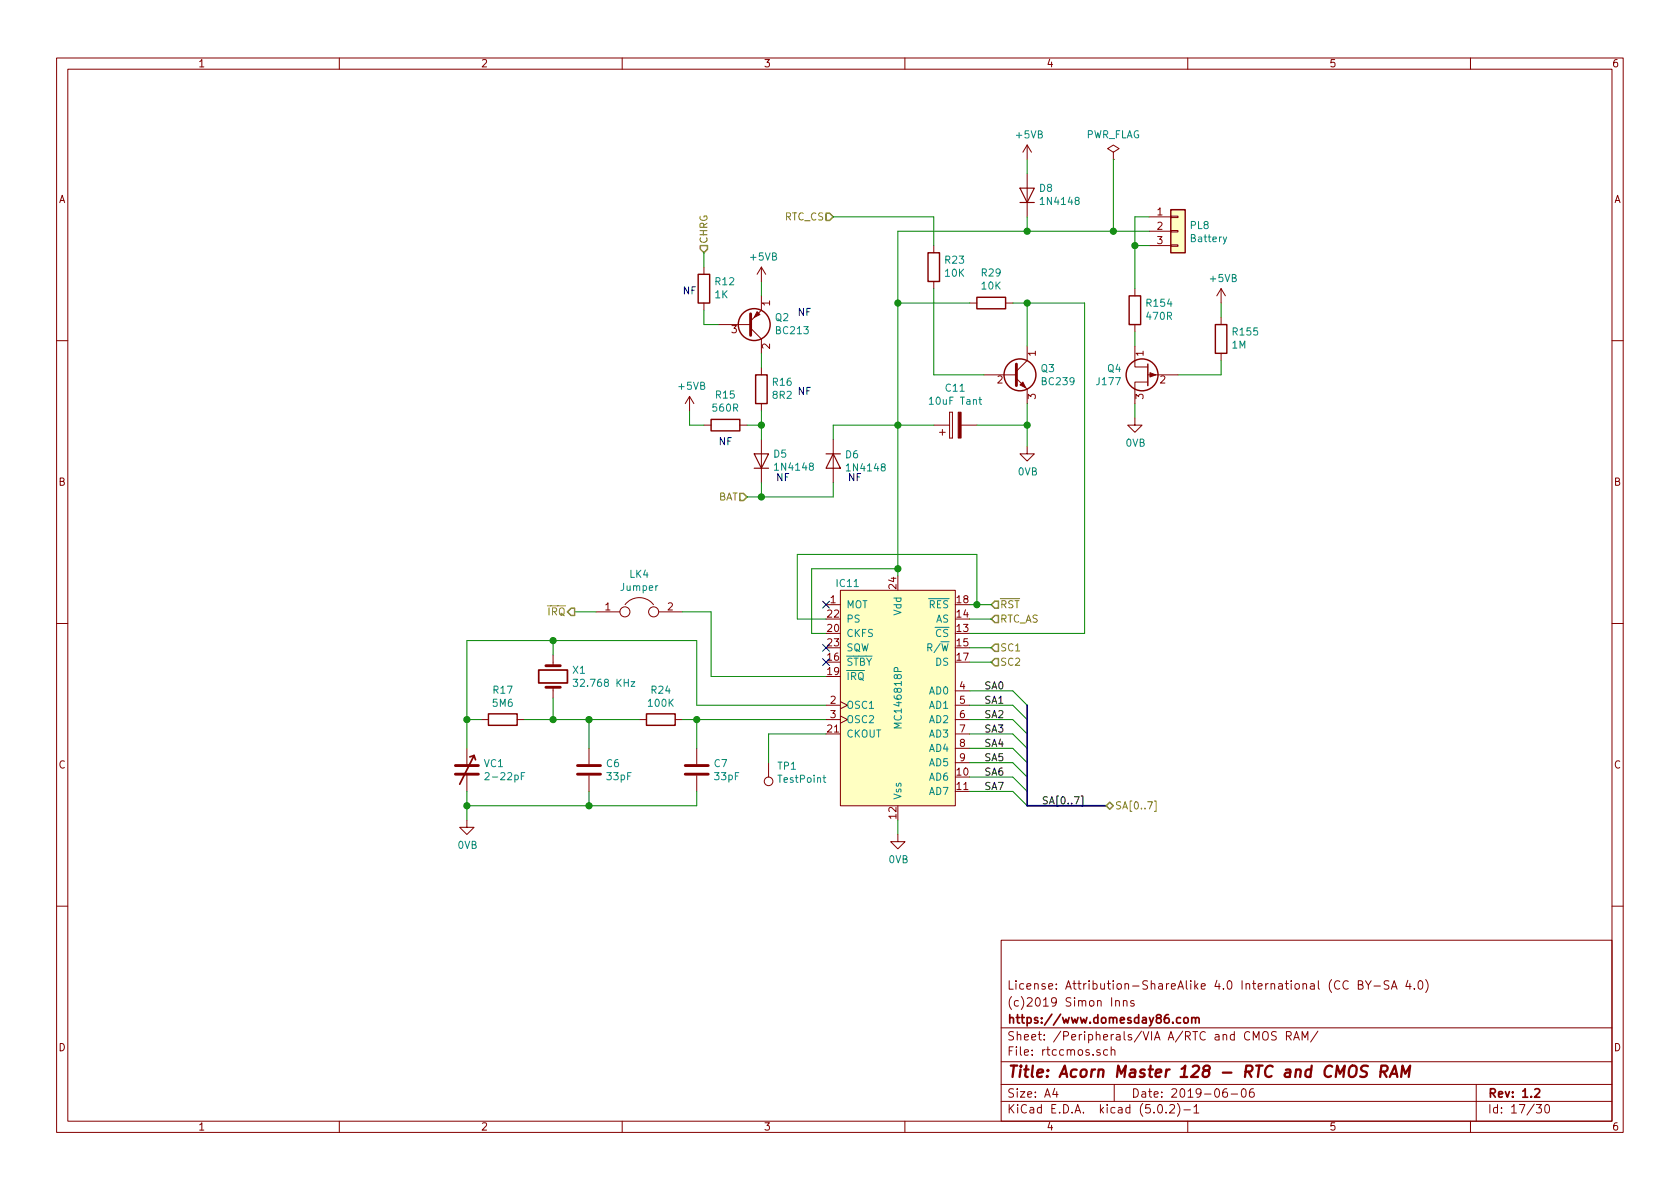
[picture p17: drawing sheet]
<svg xmlns="http://www.w3.org/2000/svg" width="297mm" height="210mm" viewBox="0 0 297 210" stroke-linecap="round" stroke-linejoin="round" font-family="sans-serif">
<defs><g id="words">
<text font-size="2.8" fill="#840000" x="178" y="190.5">Title: Acorn Master 128 - RTC and CMOS RAM</text>
<g font-size="2.1" fill="#840000">
<text x="178" y="178">(c)2019 Simon Inns</text>
<text x="178" y="175">License: Attribution-ShareAlike 4.0 International (CC BY-SA 4.0)</text>
<text x="178" y="184">Sheet: /Peripherals/VIA A/RTC and CMOS RAM/</text>
<text x="178" y="181">https://www.domesday86.com</text>
<text x="178" y="186.7">File: rtccmos.sch</text>
<text x="178" y="196.9">KiCad E.D.A. kicad (5.0.2)-1</text>
<text x="178" y="194.1">Size: A4</text>
<text x="200" y="194.1">Date: 2019-06-06</text>
<text x="263" y="194.1">Rev: 1.2</text>
<text x="263" y="196.9">Id: 17/30</text>
</g>
<g font-size="1.8" fill="#840000">
<text x="35" y="11.9">1</text>
<text x="85" y="11.9">2</text>
<text x="135" y="11.9">3</text>
<text x="185" y="11.9">4</text>
<text x="235" y="11.9">5</text>
<text x="285" y="11.9">6</text>
<text x="10.4" y="35.9">A</text>
<text x="285.4" y="35.9">A</text>
<text x="204.6" y="38.1">1</text>
<text x="204.6" y="40.6">2</text>
<text x="204.6" y="43.2">3</text>
<text x="129.4" y="58.9">3</text>
<text x="136.1" y="54.1" transform="rotate(-90 136.1 54.1)">1</text>
<text x="136.1" y="61.7" transform="rotate(-90 136.1 61.7)">2</text>
<text x="183.1" y="63" transform="rotate(-90 183.1 63)">1</text>
<text x="202.2" y="63" transform="rotate(-90 202.2 63)">1</text>
<text x="176.4" y="67.8">2</text>
<text x="183.1" y="70.6" transform="rotate(-90 183.1 70.6)">3</text>
<text x="202.2" y="70.6" transform="rotate(-90 202.2 70.6)">3</text>
<text x="205.1" y="67.8">2</text>
<text x="10.4" y="85.9">B</text>
<text x="285.4" y="85.9">B</text>
<text x="107" y="107.9">1</text>
<text x="118.1" y="107.9">2</text>
<text x="146.8" y="106.7">1</text>
<text x="158.5" y="104.1" transform="rotate(-90 158.5 104.1)">24</text>
<text x="169.2" y="106.7">18</text>
<text x="146.4" y="111.8">20</text>
<text x="146.4" y="109.2">22</text>
<text x="169.2" y="111.8">13</text>
<text x="169.2" y="109.2">14</text>
<text x="146.4" y="116.8">16</text>
<text x="146.4" y="119.4">19</text>
<text x="146.4" y="114.3">23</text>
<text x="169.2" y="114.3">15</text>
<text x="169.2" y="116.8">17</text>
<text x="146.8" y="124.5">2</text>
<text x="169.7" y="121.9">4</text>
<text x="169.7" y="124.5">5</text>
<text x="146.4" y="129.5">21</text>
<text x="146.8" y="127">3</text>
<text x="169.7" y="127">6</text>
<text x="169.7" y="129.5">7</text>
<text x="10.4" y="135.9">C</text>
<text x="169.2" y="137.2">10</text>
<text x="169.7" y="132.1">8</text>
<text x="169.7" y="134.6">9</text>
<text x="285.4" y="135.9">C</text>
<text x="169.2" y="139.7">11</text>
<text x="158.5" y="144.7" transform="rotate(-90 158.5 144.7)">12</text>
<text x="10.4" y="185.9">D</text>
<text x="285.4" y="185.9">D</text>
<text x="35" y="199.9">1</text>
<text x="85" y="199.9">2</text>
<text x="135" y="199.9">3</text>
<text x="185" y="199.9">4</text>
<text x="235" y="199.9">5</text>
<text x="285" y="199.9">6</text>
</g>
<g font-size="1.8" fill="#008484">
<text x="179.8" y="24.5">+5VB</text>
<text x="191.9" y="24.5">PWR_FLAG</text>
<text x="183.8" y="33.9">D8</text>
<text x="184.3" y="36.2">1N4148</text>
<text x="210.5" y="40.5">PL8</text>
<text x="132.8" y="46.1">+5VB</text>
<text x="167.2" y="46.6">R23</text>
<text x="210.7" y="42.8">Battery</text>
<text x="126.4" y="52.8">1K</text>
<text x="126.5" y="50.4">R12</text>
<text x="167.2" y="48.9">10K</text>
<text x="173.6" y="48.9">R29</text>
<text x="173.6" y="51.2">10K</text>
<text x="214" y="49.9">+5VB</text>
<text x="137.1" y="56.8">Q2</text>
<text x="137.3" y="59.1">BC213</text>
<text x="202.8" y="54.2">R154</text>
<text x="202.8" y="56.6">470R</text>
<text x="218.1" y="59.3">R155</text>
<text x="184.1" y="65.8">Q3</text>
<text x="195.9" y="65.8">Q4</text>
<text x="217.9" y="61.6">1M</text>
<text x="120.1" y="68.9">+5VB</text>
<text x="126.6" y="70.5">R15</text>
<text x="136.7" y="68.2">R16</text>
<text x="136.7" y="70.5">8R2</text>
<text x="164.7" y="71.6">10uF Tant</text>
<text x="167.3" y="69.3">C11</text>
<text x="184.3" y="68.1">BC239</text>
<text x="194" y="68.1">J177</text>
<text x="126.1" y="72.8">560R</text>
<text x="136.8" y="80.9">D5</text>
<text x="137.3" y="83.2">1N4148</text>
<text x="149.5" y="81">D6</text>
<text x="150" y="83.4">1N4148</text>
<text x="199.1" y="79">0VB</text>
<text x="180" y="84.1">0VB</text>
<text x="109.8" y="104.5">Jumper</text>
<text x="111.4" y="102.2">LK4</text>
<text x="148" y="103.8">IC11</text>
<text x="149.6" y="107.6">MOT</text>
<text x="164.3" y="107.6">RES</text>
<text x="149.6" y="112.6">CKFS</text>
<text x="149.6" y="110.1">PS</text>
<text x="159.4" y="108.8" transform="rotate(-90 159.4 108.8)">Vdd</text>
<text x="165.4" y="112.6">CS</text>
<text x="165.4" y="110.1">AS</text>
<text x="101.3" y="119.1">X1</text>
<text x="149.6" y="117.7">STBY</text>
<text x="149.6" y="115.2">SQW</text>
<text x="164.5" y="115.2">R/W</text>
<text x="165.4" y="117.7">DS</text>
<text x="87.2" y="125">5M6</text>
<text x="87.3" y="122.7">R17</text>
<text x="102.1" y="121.5">32.768 KHz</text>
<text x="114.7" y="125">100K</text>
<text x="115.2" y="122.7">R24</text>
<text x="149.6" y="120.3">IRQ</text>
<text x="149.6" y="125.3">OSC1</text>
<text x="164.4" y="122.8">AD0</text>
<text x="164.4" y="125.3">AD1</text>
<text x="149.6" y="130.4">CKOUT</text>
<text x="149.6" y="127.9">OSC2</text>
<text x="159.4" y="128.3" transform="rotate(-90 159.4 128.3)">MC146818P</text>
<text x="164.4" y="127.9">AD2</text>
<text x="164.4" y="130.4">AD3</text>
<text x="85.6" y="135.7">VC1</text>
<text x="86.4" y="138">2-22pF</text>
<text x="107.3" y="135.7">C6</text>
<text x="107.4" y="138">33pF</text>
<text x="126.3" y="135.7">C7</text>
<text x="126.4" y="138">33pF</text>
<text x="137.5" y="136.1">TP1</text>
<text x="164.4" y="133">AD4</text>
<text x="164.4" y="135.5">AD5</text>
<text x="137.8" y="138.4">TestPoint</text>
<text x="159.4" y="141.5" transform="rotate(-90 159.4 141.5)">Vss</text>
<text x="164.4" y="138">AD6</text>
<text x="164.4" y="140.6">AD7</text>
<text x="81" y="150.1">0VB</text>
<text x="157.2" y="152.6">0VB</text>
</g>
<g font-size="1.8" fill="#848400">
<text x="138.7" y="39">RTC_CS</text>
<text x="125.1" y="43.2" transform="rotate(-90 125.1 43.2)">CHRG</text>
<text x="126.9" y="88.5">BAT</text>
<text x="176.8" y="107.6">RST</text>
<text x="96.9" y="108.8">IRQ</text>
<text x="176.8" y="110.1">RTC_AS</text>
<text x="176.8" y="115.2">SC1</text>
<text x="176.8" y="117.7">SC2</text>
<text x="197.1" y="143.1">SA[0..7]</text>
</g>
<g font-size="1.8" fill="#0000c2">
<text x="120.6" y="52.1">NF</text>
<text x="141" y="55.9">NF</text>
<text x="141" y="69.8">NF</text>
<text x="127" y="78.7">NF</text>
<text x="137.2" y="85.1">NF</text>
<text x="149.9" y="85.1">NF</text>
</g>
<g font-size="1.8">
<text x="174" y="121.9">SA0</text>
<text x="174" y="124.5">SA1</text>
<text x="174" y="127">SA2</text>
<text x="174" y="129.5">SA3</text>
<text x="174" y="132.1">SA4</text>
<text x="174" y="134.6">SA5</text>
<text x="174" y="137.2">SA6</text>
<text x="174" y="139.7">SA7</text>
<text x="184.1" y="142.2">SA[0..7]</text>
</g>
</g></defs>
<g fill="none" stroke="#840000" stroke-width=".18">
<path d="M10 10.3h277v189.9h-277zM12 12.2h273v186.1h-273zM60 10.3v1.9M110 10.3v1.9M160 10.3v1.9M210 10.3v1.9M260 10.3v1.9M181.6 25.6v2.6M181.6 30.7v7.6M181.6 25.6l-.8 1.3M181.6 25.6l.8 1.3M196.8 26.9l1.1-.6-1.1-.7-1 .7 1 .6v1.3"/>
<path d="M196.8 28.2h.1M203.2 38.3h3.8M207 38.2h1.3v.3h-1.3zM124.5 47.2v1.3M124.5 53.6v1.3M127 57.4h5.7M132.7 58l1.9 1.9v2.6M134.6 52.3v2.6l-1.9 1.9M134.6 47.2v2.6M134.6 47.2l-.7 1.3M134.6 47.2l.8 1.3M165.1 43.4v1.3"/>
<path d="M165.1 49.8v1.2M171.4 53.6h1.3M177.8 53.6h1.3M200.7 51v1.3M200.7 57.4v1.3M203.2 40.9h3.8M203.2 43.4h3.8M207 43.3h1.3v.3h-1.3zM207 40.8h1.3v.2h-1.3zM215.9 51v2.6M215.9 56.1v1.3M215.9 51l-.8 1.3"/>
<path d="M215.9 51l.8 1.3M10 60.2h2M121.9 70.1l-.7 1.3M121.9 70.1v2.5M121.9 70.1l.8 1.3M124.5 75.2h1.2M130.8 75.2h1.3M134.6 65v1.3M134.6 71.4v1.2M134.6 77.7v7.6M147.3 77.7v7.6M165.1 75.2h2.8"/>
<path d="M166.1 76.4h1M166.6 75.9v1.1M167.9 77.5h.5zM167.9 72.9v4.6zM167.9 72.9h.5zM168.4 72.9v4.6zM169.9 75.2h2.8M174 66.3h5.7M179.7 66.9l1.9 1.9v2.6M181.6 79v1.3h1.3l-1.3 1.2-1.3-1.2h1.3M181.6 61.2v2.5l-1.9 2M200.7 61.2v3.7h2.2"/>
<path d="M200.7 73.9v1.3h1.2l-1.2 1.2-1.3-1.2h1.3M202.9 67.6h-2.2v3.8M202.9 66.3h5.4M215.9 62.5v1.2M285 60.2h2M10 110.3h2M97.8 115.8v1.9M105.4 108.2h4.2M110.5 106.9a3.2 3.2 0 0 1 5 0M116.5 108.2h4.1M146 106.9h2.6M148.6 104.4h20.3v38.1h-20.3z"/>
<path d="M285 110.3h2M82.5 132.3v3.1M82.5 136.9v3M85.1 127.2h1.3M91.4 127.2h1.3M97.8 121.5v1.9M104.1 132.3v2.8M104.1 137.2v2.7M113 127.2h1.3M119.4 127.2h1.2M123.2 132.3v2.8M123.2 137.2v2.7"/>
<path d="M135.9 134.9v2.5M146 124.7h2.6M146 127.2h2.6M148.6 124.1l1.3 .6-1.3 .6M148.6 126.6l1.3 .6-1.3 .7M168.9 124.7h2.5M168.9 127.2h2.5M168.9 122.2h2.5M168.9 129.8h2.5M168.9 132.3h2.5M168.9 134.9h2.5M82.5 145v1.3h1.3l-1.3 1.3-1.2-1.3h1.2"/>
<path d="M158.7 147.6v1.2h1.3l-1.3 1.3-1.2-1.3h1.2M10 160.2h2M177 166.3h108v32h-108zM197.3 177.1v-.1a.37 .37 0 0 1 .6 .1v.8M197.3 176.9v1M198.6 177.1l.2-.2 .4 .1 .1 .9M198.6 176.9v1M200.5 177a.37 .37 0 0 0-.6 .1l.1 .3 .5 .1 .1 .1-.3 .3-.4-.1M238.4 173.6a.7 .7 0 0 0-.9 .2 .7 .7 0 0 0 .1 .9 .55 .55 0 0 0 .8 .1M240.2 174.1l.7-.1v-.3l-.1-.2-.6-.1v1.5h.5l.3-.3a.41 .41 0 0 0-.4-.5M241.4 173.4l.5 .8 .5-.8M241.9 174.2v.7"/>
<path d="M242.9 174.4h1.2M245.6 173.5l-.6-.1-.3 .3 .1 .3 .7 .4v.4l-.2 .1-.6-.1M246 174.9l.5-1.5 .5 1.5M246.2 174.5h.7M248.9 173.3l-.3 1.1h.9M249.3 173.9v1M250.1 174.8v.1M250.9 173.6l.3-.2a.94 .94 0 0 1 0 1.5l-.4-.3-.1-.6zM252.1 173.2a1.71 1.71 0 0 1 0 2.3M285 160.2h2M60 198.3v1.9M110 198.3v1.9"/>
<path d="M160 198.3v1.9M177 194.8h108M177 191.8h108M177 187.8h108M177 181.8h108M186.5 192.5l-.4 1h1M186.8 193v1M194.5 185.7a.37 .37 0 0 0-.6 .1l.1 .2 .5 .2 .1 .1-.3 .3-.4-.1M195.8 185.7l-.4-.1-.3 .3 .1 .6 .2 .1 .4-.1M196.5 185.7a.37 .37 0 0 1 .6 .1v.8M196.5 185.1v1.5M197 191.8v3"/>
<path d="M204.8 195.5l.4-.2a.94 .94 0 0 1 0 1.5 .79 .79 0 0 1-.4-1.3zM206.2 196.7v.1M206.8 195.5l.2-.2h.4l.2 .2 .1 .3-.1 .2-.8 .8h.9M208.2 195.1a1.71 1.71 0 0 1 0 2.3M209.3 196.3h1.2M210 198.3v1.9M211.1 195.8l.4-.5v1.5M211.1 196.8h.9M216.9 192.5a.62 .62 0 0 0-.7 .7l.1 .7 .2 .1 .5-.1v-.5l-.1-.2-.4-.1-.3 .3M217.7 193.5h1.1M219.6 192.7l.4-.2a.94 .94 0 0 1 0 1.5 .82 .82 0 0 1-.4-1.3zM221.6 192.5a.59 .59 0 0 0-.7 .7l.1 .7 .2 .1 .5-.1 .1-.5-.2-.2-.4-.1-.3 .3"/>
<path d="M223.4 182.5a.5 .5 0 0 1 .6 0 .5 .5 0 0 1 .2 .4v.5a.5 .5 0 0 1-.5 .5 .5 .5 0 0 1-.5-.5v-.5zM225.7 182.5l-.6-.1-.3 .3 .1 .4 .7 .3v.4l-.2 .1-.6-.1M227.5 183.2l.7-.1 .1-.2-.1-.3-.2-.2h-.5v1.5M227.8 183.2l.5 .7M228.7 183.9l.5-1.5 .5 1.5M228.9 183.5h.7M230.2 183.9v-1.5l.5 1.1 .5-1.1v1.5M233 182.3l-1.3 2M260 198.3v1.9M261 191.8v6.5M271.6 195.3h.9l-.4 .6 .4 .1v.7l-.2 .1-.7-.1M273.3 195.4l.3-.1a.94 .94 0 0 1 0 1.5h-.1a1 1 0 0 1-.2-1.4z"/>
<circle cx="110.5" cy="108.2" r=".89"/>
<circle cx="115.6" cy="108.2" r=".89"/>
<circle cx="135.9" cy="138.2" r=".76"/>
</g>
<path d="M95.2 118.5h5.1v2.3h-5.1zM83.8 133.6l-2.5 5.1M83.8 133.6l-.7 .3M83.8 133.6l.3 .8M210.7 179.9v1M208.7 180l-.4-.1-.3 .3 .1 .6 .2 .1 .4-.1M209.4 180.1l.2-.2 .4 .2 .1 .5-.1 .2-.4 .1-.2-.1zM210.7 180.1l.1-.1a.37 .37 0 0 1 .6 .1v.8M211.4 180.1l.2-.2 .3 .1 .1 .9M271.4 192.7l.2-.2h.4l.2 .5-.9 1h.9" fill="none" stroke="#840000" stroke-width=".3"/>
<path d="M241.9 188.5l-.3-.1-.7 .1a.46 .46 0 0 0-.3 .5 .46 .46 0 0 0 .4 .4l.4 .1a.48 .48 0 0 1 .3 .5 .48 .48 0 0 1-.5 .4l-.7-.1M244.1 189.5h.8a.57 .57 0 0 0 .4-.5 .57 .57 0 0 0-.3-.6h-.8l-.2 2M244.6 189.5l.6 .9M245.7 190.4l.9-2 .5 2M246 189.9h.9M247.7 190.4l.3-2 .5 1.5 .8-1.5-.2 2" fill="none" stroke="#840000" stroke-width=".41"/>
<g fill="#ffffc2" stroke="#ffffc2" stroke-width=".18">
<path d="M148.6 104.4h20.3v38.1h-20.3z"/>
<path d="M207 37.1h2.5v7.6h-2.5z"/>
</g>
<g fill="none" stroke="#008400" stroke-width=".18">
<path d="M147.3 38.3h17.8v5.1M181.6 28.2v2.5M181.6 38.3v2.6M196.8 28.2v12.7M203.2 38.3h-2.5v12.7M124.5 54.9v2.5h2.5M124.5 44.7v2.5M134.6 49.8v2.5M158.7 53.6h12.7M165.1 51v15.3h8.9M179.1 53.6h12.7v58.4h-20.4M181.6 53.6v7.6"/>
<path d="M200.7 58.7v2.5M200.7 43.4h2.5M203.2 40.9h-44.5v60.9M215.9 53.6v2.5M121.9 72.6v2.6h2.6M132.1 75.2h2.5M134.6 62.5v2.5M134.6 72.6v5.1M165.1 75.2h-17.8v2.5M172.7 75.2h8.9M181.6 71.4v7.6M200.7 71.4v2.5"/>
<path d="M215.9 63.7v2.6h-7.6M134.6 85.3v2.6M147.3 85.3v2.6h-15.2M97.8 113.3v2.5M101.6 108.2h3.8M120.6 108.2h5.1v11.4h20.3M158.7 100.6h-15.2v11.4h2.5M171.4 114.5h3.9M171.4 117.1h3.9M171.4 106.9h3.9M171.4 109.5h3.9M172.7 106.9v-8.9h-31.7v11.5h5"/>
<path d="M82.5 127.2h2.6M82.5 139.9v5.1M92.7 127.2h20.3M97.8 123.4v3.8M104.1 127.2v5.1M104.1 139.9v2.6M120.6 127.2h25.4M123.2 127.2v5.1M123.2 139.9v2.6h-40.7M146 124.7h-22.8v-11.4h-40.7v19M146 129.8h-10.1v5.1M171.4 122.2h7.7l2.5 2.5"/>
<path d="M171.4 124.7h7.7l2.5 2.5M171.4 127.2h7.7l2.5 2.6M171.4 129.8h7.7l2.5 2.5M171.4 132.3h7.7l2.5 2.6M171.4 134.9h7.7l2.5 2.5M171.4 137.4h7.7l2.5 2.5M171.4 139.9h7.7l2.5 2.6M158.7 145v2.6"/>
</g>
<path d="M181.6 124.7v17.8h14" fill="none" stroke="#000084" stroke-width=".3"/>
<path d="M191.2 140.8h.3v1.8h-.3" fill="none" stroke="#000" stroke-width=".18"/>
<path d="M204.1 141.7h.3v1.8h-.3" fill="none" stroke="#848400" stroke-width=".18"/>
<path d="M146 37.7h.7l.6 .6-.6 .7h-.7zM123.8 43.4h1.3v.7l-.6 .6-.7-.6zM130.8 87.2h.6l.7 .7-.7 .6h-.6zM101 107.6h.6v1.2h-.6l-.7-.6zM175.3 114.5l.6-.6h.6v1.3h-.6zM175.3 117.1l.6-.6h.6v1.2h-.6zM175.3 106.9l.6-.6h.6v1.3h-.6zM175.9 108.8h.6v1.3h-.6l-.6-.6zM195.6 142.5l.6-.6 .6 .6-.6 .6z" fill="none" stroke="#848400" stroke-width=".25"/>
<path d="M145.4 113.9l1.3 1.3M145.4 106.3l1.3 1.2M145.4 116.5l1.3 1.2M146.7 113.9l-1.3 1.3M146.7 106.3l-1.3 1.2M146.7 116.5l-1.3 1.2" fill="none" stroke="#000084" stroke-width=".18"/>
<path d="M216.9 41.9l-.4 1.1-.2 .2M173.1 70.7h.5M173.3 70.2v1.1l.3 .2M85.8 136.7l.5-.1 .2 .4-.1 .2-.7 .7h.8M92.2 137.2h.4M92.8 136.6h-.6v1.3M101.3 120.1h.8l-.4 .5 .4 .1v.6l-.2 .1-.6-.1M111.6 120.5h.6l-.6 .9h.6M145.5 137.5h.5M145.7 137.1v1.1l.3 .1" fill="none" stroke="#008484" stroke-width=".18"/>
<g fill="#008400" stroke="#008400" stroke-width=".25">
<circle cx="172.7" cy="106.9" r=".51"/>
<circle cx="97.8" cy="127.2" r=".51"/>
<circle cx="97.8" cy="113.3" r=".51"/>
<circle cx="123.2" cy="127.2" r=".51"/>
<circle cx="104.1" cy="127.2" r=".51"/>
<circle cx="82.6" cy="127.2" r=".51"/>
<circle cx="104.1" cy="142.5" r=".51"/>
<circle cx="82.6" cy="142.5" r=".51"/>
<circle cx="200.7" cy="43.4" r=".51"/>
<circle cx="158.8" cy="53.6" r=".51"/>
<circle cx="181.6" cy="53.6" r=".51"/>
<circle cx="181.6" cy="40.9" r=".51"/>
<circle cx="158.8" cy="100.6" r=".51"/>
<circle cx="181.6" cy="75.2" r=".51"/>
<circle cx="158.8" cy="75.2" r=".51"/>
<circle cx="134.6" cy="75.2" r=".51"/>
<circle cx="134.6" cy="87.9" r=".51"/>
<circle cx="196.9" cy="40.9" r=".51"/>
</g>
<g fill="none" stroke="#840000" stroke-width=".25">
<path d="M207 37.1h2.5v7.6h-2.5zM123.4 48.5h2.1v5.1h-2.1zM164.1 44.7h2v5.1h-2zM172.7 52.6h5.1v2h-5.1zM199.6 52.3h2.1v5.1h-2.1zM214.9 57.4h2v5.1h-2zM125.7 74.2h5.1v2h-5.1zM133.6 66.3h2v5.1h-2zM202.9 64.4v3.8M86.4 126.2h5v2.1h-5zM114.3 126.2h5.1v2.1h-5.1z"/>
<circle cx="133.3" cy="57.4" r="2.82"/>
<circle cx="180.3" cy="66.3" r="2.82"/>
<circle cx="201.9" cy="66.3" r="2.82"/>
</g>
<path d="M132.7 55.5v3.8M179.7 64.4v3.8M96.5 117.7h2.6M80.5 136.9h4.1M80.5 135.4h4.1M96.5 121.5h2.6M102.1 136.9h4.1M102.1 135.4h4.1M121.2 136.9h4M121.2 135.4h4" fill="none" stroke="#840000" stroke-width=".51"/>
<g fill="#840000" stroke="#840000" stroke-width=".18">
<path d="M180.3 68.1l.5-.5 .6 1z"/>
<path d="M169.4 72.9h.5v4.6h-.5z"/>
<path d="M133.9 55.1l.5 .5-1.1 .5z"/>
<path d="M203.3 65.9l1 .4-1 .4z"/>
</g>
<path d="M180.3 33.3h2.6l-1.3 2.5zM180.3 35.8h2.6M133.3 80.3h2.6l-1.3 2.5zM133.3 82.8h2.6M146 80.3h2.6M147.3 80.3l1.3 2.5h-2.6z" fill="none" stroke="#840000" stroke-width=".2"/>
<use href="#words"/>
</svg>
